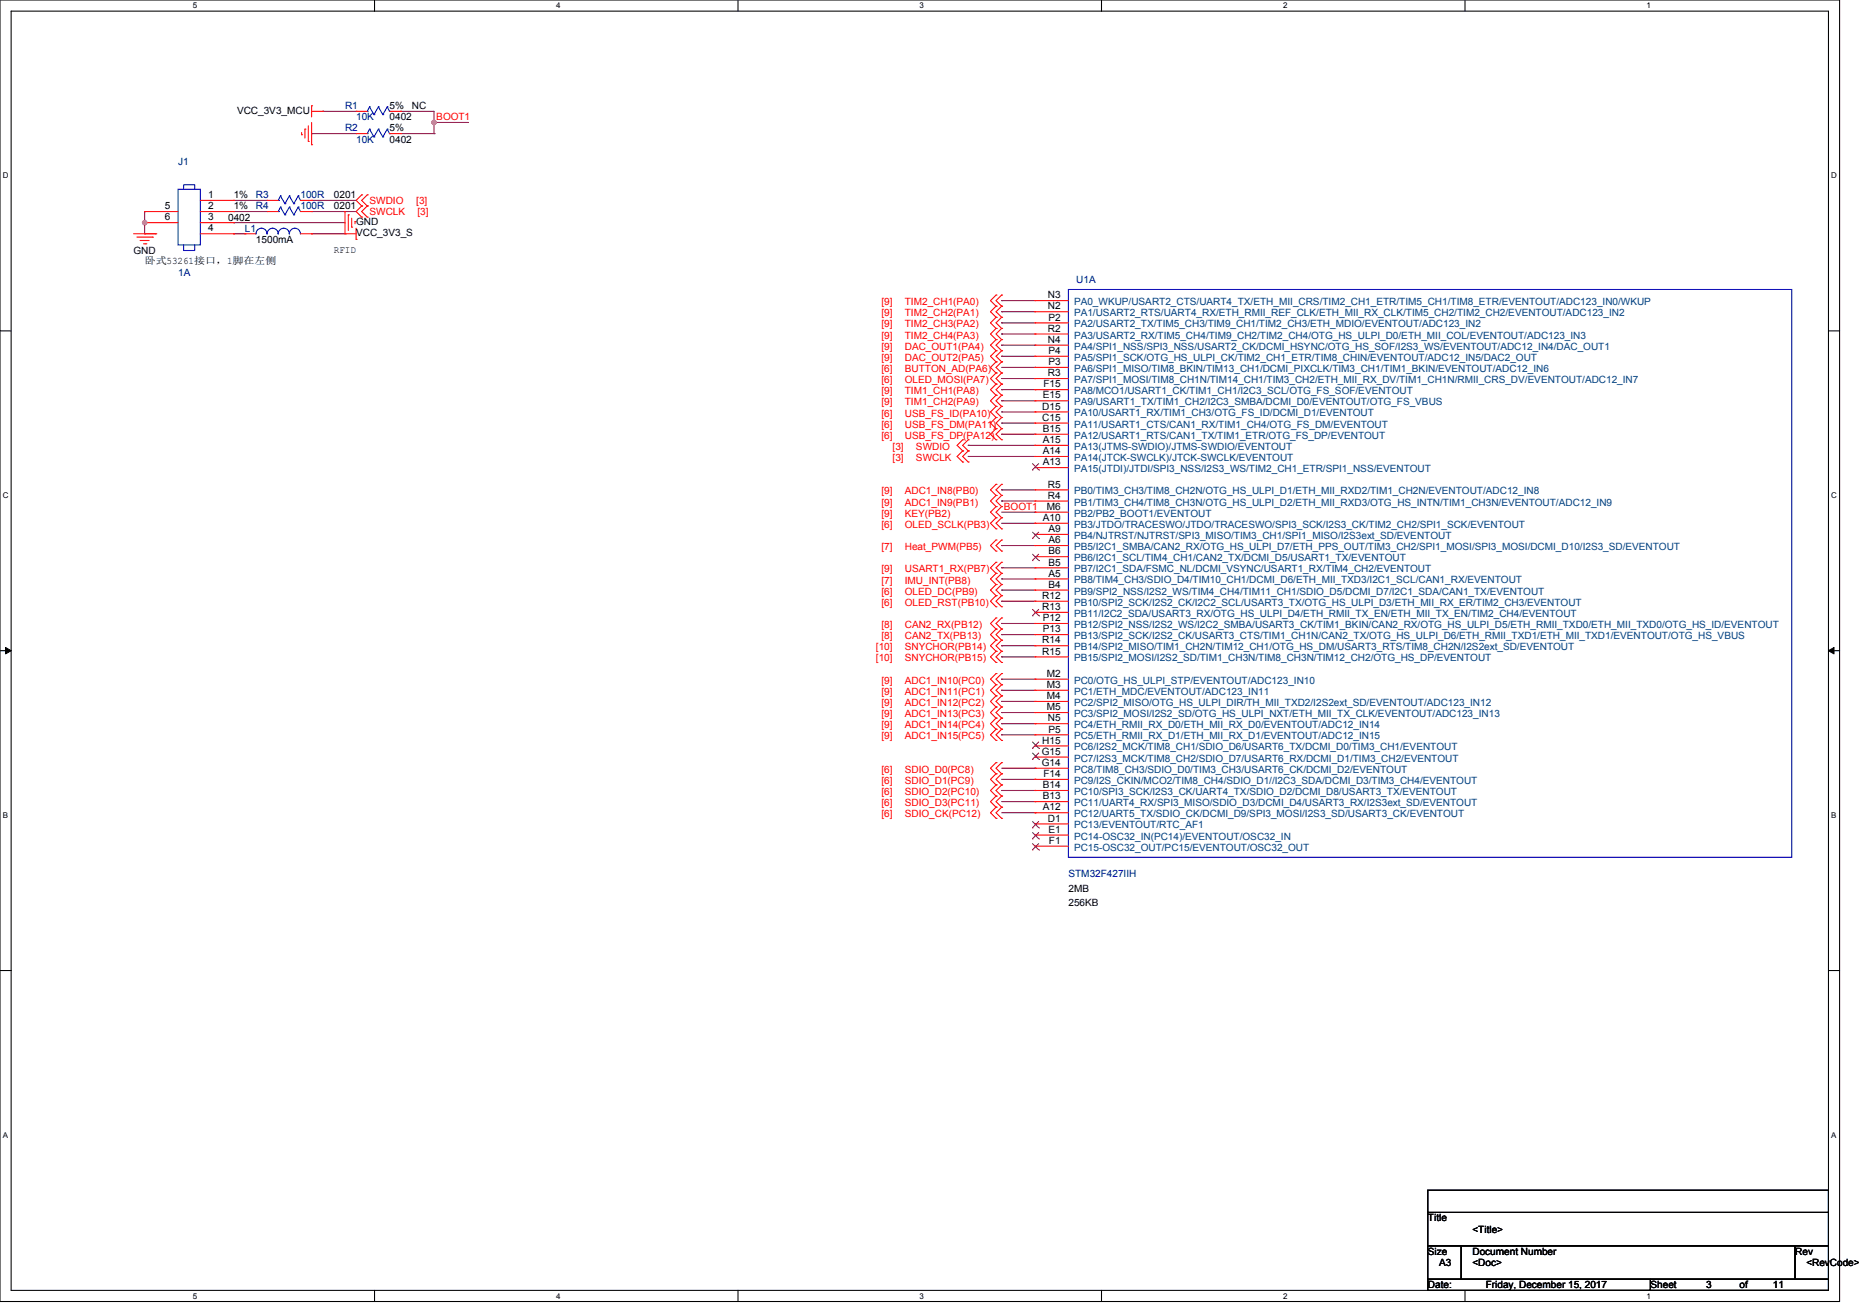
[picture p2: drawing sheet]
<svg xmlns="http://www.w3.org/2000/svg" width="297mm" height="210mm" viewBox="0 0 297 210" stroke-linecap="round" stroke-linejoin="round" font-family="sans-serif">
<defs><g id="words">
<g font-size="1.6" fill="#000080">
<text x="55.1" y="17.4">R1</text>
<text x="55.1" y="21">R2</text>
<text x="56.9" y="22.8">10K</text>
<text x="56.9" y="19.2">10K</text>
<text x="28.5" y="26.3">J1</text>
<text x="40.9" y="33.4">R4</text>
<text x="40.9" y="31.7">R3</text>
<text x="48" y="33.4">100R</text>
<text x="48" y="31.7">100R</text>
<text x="39.1" y="37">L1</text>
<text x="28.5" y="44.1">1A</text>
<text x="172" y="45.2">U1A</text>
<text x="170.7" y="140.1">STM32F427IIH</text>
</g>
<g font-size="1.6">
<text x="62.2" y="17.4">5%</text>
<text x="65.8" y="17.4">NC</text>
<text x="37.9" y="18.2">VCC_3V3_MCU</text>
<text x="62.2" y="22.8">0402</text>
<text x="62.2" y="21">5%</text>
<text x="62.2" y="19.2">0402</text>
<text x="26.3" y="33.4">5</text>
<text x="26.3" y="35.2">6</text>
<text x="33.3" y="31.6">1</text>
<text x="33.3" y="33.4">2</text>
<text x="33.3" y="35.2">3</text>
<text x="36.5" y="35.2">0402</text>
<text x="37.3" y="33.4">1%</text>
<text x="37.3" y="31.7">1%</text>
<text x="53.3" y="33.4">0201</text>
<text x="53.3" y="31.7">0201</text>
<text x="56.9" y="35.9">GND</text>
<text x="21.3" y="40.6">GND</text>
<text x="33.3" y="37">4</text>
<text x="40.9" y="38.8">1500mA</text>
<text x="53.3" y="40.4">RFID</text>
<text x="56.9" y="37.7">VCC_3V3_S</text>
<text x="23.1" y="42.2">卧式53261接口，1脚在左侧</text>
<text x="167.4" y="47.6">N3</text>
<text x="167.4" y="49.4">N2</text>
<text x="167.4" y="53">R2</text>
<text x="167.5" y="51.2">P2</text>
<text x="167.4" y="54.7">N4</text>
<text x="167.5" y="56.5">P4</text>
<text x="167.5" y="58.3">P3</text>
<text x="166.5" y="65.4">D15</text>
<text x="166.6" y="63.6">E15</text>
<text x="166.7" y="61.9">F15</text>
<text x="167.4" y="60.1">R3</text>
<text x="166.5" y="67.2">C15</text>
<text x="166.6" y="69">B15</text>
<text x="166.6" y="70.7">A15</text>
<text x="166.6" y="72.5">A14</text>
<text x="166.6" y="74.3">A13</text>
<text x="167.4" y="77.9">R5</text>
<text x="166.6" y="83.2">A10</text>
<text x="167.2" y="81.4">M6</text>
<text x="167.4" y="79.6">R4</text>
<text x="167.5" y="85">A9</text>
<text x="167.5" y="86.8">A6</text>
<text x="167.5" y="88.5">B6</text>
<text x="166.5" y="95.6">R12</text>
<text x="167.5" y="90.3">B5</text>
<text x="167.5" y="92.1">A5</text>
<text x="167.5" y="93.9">B4</text>
<text x="166.5" y="97.4">R13</text>
<text x="166.6" y="99.2">P12</text>
<text x="166.6" y="101">P13</text>
<text x="166.5" y="102.8">R14</text>
<text x="166.5" y="104.5">R15</text>
<text x="167.2" y="108.1">M2</text>
<text x="167.2" y="109.9">M3</text>
<text x="167.2" y="111.6">M4</text>
<text x="167.2" y="113.4">M5</text>
<text x="166.5" y="118.8">H15</text>
<text x="167.4" y="115.2">N5</text>
<text x="167.5" y="117">P5</text>
<text x="166.4" y="120.5">G15</text>
<text x="166.4" y="122.3">G14</text>
<text x="166.6" y="125.9">B14</text>
<text x="166.7" y="124.1">F14</text>
<text x="166.6" y="127.6">B13</text>
<text x="166.6" y="129.4">A12</text>
<text x="167.4" y="131.2">D1</text>
<text x="167.5" y="133">E1</text>
<text x="167.6" y="134.8">F1</text>
<text x="170.7" y="142.4">2MB</text>
<text x="170.7" y="144.7">256KB</text>
<text x="228.1" y="195.1">Title</text>
<text x="235.2" y="196.8">&lt;Title&gt;</text>
<text x="228.1" y="200.4">Size</text>
<text x="229.9" y="202.2">A3</text>
<text x="235.2" y="200.4">Document Number</text>
<text x="235.2" y="202.2">&lt;Doc&gt;</text>
<text x="286.8" y="200.4">Rev</text>
<text x="288.6" y="202.2">&lt;RevCode&gt;</text>
<text x="228.1" y="205.7">Date:</text>
<text x="237.4" y="205.7">Friday, December 15, 2017</text>
<text x="263.7" y="205.7">Sheet</text>
<text x="272.6" y="205.7">3</text>
<text x="277.9" y="205.7">of</text>
<text x="283.3" y="205.7">11</text>
</g>
<g font-size="1.6" fill="#f00">
<text x="69.7" y="19.2">BOOT1</text>
<text x="59" y="32.6">SWDIO</text>
<text x="59" y="34.3">SWCLK</text>
<text x="66.5" y="32.6">[3]</text>
<text x="66.7" y="34.3">[3]</text>
<text x="140.8" y="48.7">[9]</text>
<text x="140.8" y="50.5">[9]</text>
<text x="140.8" y="52.3">[9]</text>
<text x="144.6" y="48.7">TIM2_CH1(PA0)</text>
<text x="144.6" y="50.5">TIM2_CH2(PA1)</text>
<text x="144.6" y="52.3">TIM2_CH3(PA2)</text>
<text x="140.8" y="54.1">[9]</text>
<text x="140.8" y="55.8">[9]</text>
<text x="140.8" y="57.6">[9]</text>
<text x="140.8" y="59.4">[6]</text>
<text x="144.6" y="54.1">TIM2_CH4(PA3)</text>
<text x="144.6" y="55.8">DAC_OUT1(PA4)</text>
<text x="144.6" y="57.6">DAC_OUT2(PA5)</text>
<text x="144.6" y="59.4">BUTTON_AD(PA6)</text>
<text x="140.8" y="63">[9]</text>
<text x="140.8" y="64.7">[9]</text>
<text x="140.8" y="61.2">[6]</text>
<text x="144.6" y="63">TIM1_CH1(PA8)</text>
<text x="144.6" y="64.7">TIM1_CH2(PA9)</text>
<text x="144.6" y="61.2">OLED_MOSI(PA7)</text>
<text x="140.8" y="66.5">[6]</text>
<text x="140.8" y="68.3">[6]</text>
<text x="140.8" y="70.1">[6]</text>
<text x="142.6" y="71.9">[3]</text>
<text x="144.6" y="66.5">USB_FS_ID(PA10)</text>
<text x="144.6" y="68.3">USB_FS_DM(PA11)</text>
<text x="144.6" y="70.1">USB_FS_DP(PA12)</text>
<text x="146.3" y="71.9">SWDIO</text>
<text x="142.6" y="73.6">[3]</text>
<text x="146.3" y="73.6">SWCLK</text>
<text x="140.8" y="79">[9]</text>
<text x="140.8" y="80.7">[9]</text>
<text x="140.8" y="82.5">[9]</text>
<text x="144.6" y="79">ADC1_IN8(PB0)</text>
<text x="144.6" y="80.7">ADC1_IN9(PB1)</text>
<text x="144.6" y="82.5">KEY(PB2)</text>
<text x="160.4" y="81.4">BOOT1</text>
<text x="140.8" y="87.9">[7]</text>
<text x="140.8" y="84.3">[6]</text>
<text x="144.6" y="87.9">Heat_PWM(PB5)</text>
<text x="144.6" y="84.3">OLED_SCLK(PB3)</text>
<text x="140.8" y="91.4">[9]</text>
<text x="140.8" y="95">[6]</text>
<text x="140.8" y="93.2">[7]</text>
<text x="144.6" y="91.4">USART1_RX(PB7)</text>
<text x="144.6" y="95">OLED_DC(PB9)</text>
<text x="144.6" y="93.2">IMU_INT(PB8)</text>
<text x="140.8" y="100.3">[8]</text>
<text x="140.8" y="96.7">[6]</text>
<text x="144.6" y="100.3">CAN2_RX(PB12)</text>
<text x="144.6" y="96.7">OLED_RST(PB10)</text>
<text x="139.9" y="103.9">[10]</text>
<text x="139.9" y="105.6">[10]</text>
<text x="140.8" y="102.1">[8]</text>
<text x="144.6" y="102.1">CAN2_TX(PB13)</text>
<text x="144.6" y="103.9">SNYCHOR(PB14)</text>
<text x="144.6" y="105.6">SNYCHOR(PB15)</text>
<text x="140.8" y="109.2">[9]</text>
<text x="140.8" y="111">[9]</text>
<text x="140.8" y="112.7">[9]</text>
<text x="144.6" y="109.2">ADC1_IN10(PC0)</text>
<text x="144.6" y="111">ADC1_IN11(PC1)</text>
<text x="144.6" y="112.7">ADC1_IN12(PC2)</text>
<text x="140.8" y="114.5">[9]</text>
<text x="140.8" y="116.3">[9]</text>
<text x="140.8" y="118.1">[9]</text>
<text x="144.6" y="114.5">ADC1_IN13(PC3)</text>
<text x="144.6" y="116.3">ADC1_IN14(PC4)</text>
<text x="144.6" y="118.1">ADC1_IN15(PC5)</text>
<text x="140.8" y="123.4">[6]</text>
<text x="140.8" y="125.2">[6]</text>
<text x="144.6" y="123.4">SDIO_D0(PC8)</text>
<text x="144.6" y="125.2">SDIO_D1(PC9)</text>
<text x="140.8" y="127">[6]</text>
<text x="140.8" y="128.7">[6]</text>
<text x="140.8" y="130.5">[6]</text>
<text x="144.6" y="127">SDIO_D2(PC10)</text>
<text x="144.6" y="128.7">SDIO_D3(PC11)</text>
<text x="144.6" y="130.5">SDIO_CK(PC12)</text>
</g>
<g font-size="1.6" fill="#004080">
<text x="171.6" y="48.7">PA0_WKUP/USART2_CTS/UART4_TX/ETH_MII_CRS/TIM2_CH1_ETR/TIM5_CH1/TIM8_ETR/EVENTOUT/ADC123_IN0/WKUP</text>
<text x="171.6" y="50.5">PA1/USART2_RTS/UART4_RX/ETH_RMII_REF_CLK/ETH_MII_RX_CLK/TIM5_CH2/TIM2_CH2/EVENTOUT/ADC123_IN2</text>
<text x="171.6" y="52.3">PA2/USART2_TX/TIM5_CH3/TIM9_CH1/TIM2_CH3/ETH_MDIO/EVENTOUT/ADC123_IN2</text>
<text x="171.6" y="54.1">PA3/USART2_RX/TIM5_CH4/TIM9_CH2/TIM2_CH4/OTG_HS_ULPI_D0/ETH_MII_COL/EVENTOUT/ADC123_IN3</text>
<text x="171.6" y="55.8">PA4/SPI1_NSS/SPI3_NSS/USART2_CK/DCMI_HSYNC/OTG_HS_SOF/I2S3_WS/EVENTOUT/ADC12_IN4/DAC_OUT1</text>
<text x="171.6" y="57.6">PA5/SPI1_SCK/OTG_HS_ULPI_CK/TIM2_CH1_ETR/TIM8_CHIN/EVENTOUT/ADC12_IN5/DAC2_OUT</text>
<text x="171.6" y="59.4">PA6/SPI1_MISO/TIM8_BKIN/TIM13_CH1/DCMI_PIXCLK/TIM3_CH1/TIM1_BKIN/EVENTOUT/ADC12_IN6</text>
<text x="171.6" y="61.2">PA7/SPI1_MOSI/TIM8_CH1N/TIM14_CH1/TIM3_CH2/ETH_MII_RX_DV/TIM1_CH1N/RMII_CRS_DV/EVENTOUT/ADC12_IN7</text>
<text x="171.6" y="62.9">PA8/MCO1/USART1_CK/TIM1_CH1/I2C3_SCL/OTG_FS_SOF/EVENTOUT</text>
<text x="171.6" y="64.7">PA9/USART1_TX/TIM1_CH2/I2C3_SMBA/DCMI_D0/EVENTOUT/OTG_FS_VBUS</text>
<text x="171.6" y="66.5">PA10/USART1_RX/TIM1_CH3/OTG_FS_ID/DCMI_D1/EVENTOUT</text>
<text x="171.6" y="68.3">PA11/USART1_CTS/CAN1_RX/TIM1_CH4/OTG_FS_DM/EVENTOUT</text>
<text x="171.6" y="70.1">PA12/USART1_RTS/CAN1_TX/TIM1_ETR/OTG_FS_DP/EVENTOUT</text>
<text x="171.6" y="71.8">PA13(JTMS-SWDIO)/JTMS-SWDIO/EVENTOUT</text>
<text x="171.6" y="73.6">PA14(JTCK-SWCLK)/JTCK-SWCLK/EVENTOUT</text>
<text x="171.6" y="75.4">PA15(JTDI)/JTDI/SPI3_NSS/I2S3_WS/TIM2_CH1_ETR/SPI1_NSS/EVENTOUT</text>
<text x="171.6" y="79">PB0/TIM3_CH3/TIM8_CH2N/OTG_HS_ULPI_D1/ETH_MII_RXD2/TIM1_CH2N/EVENTOUT/ADC12_IN8</text>
<text x="171.6" y="80.7">PB1/TIM3_CH4/TIM8_CH3N/OTG_HS_ULPI_D2/ETH_MII_RXD3/OTG_HS_INTN/TIM1_CH3N/EVENTOUT/ADC12_IN9</text>
<text x="171.6" y="82.5">PB2/PB2_BOOT1/EVENTOUT</text>
<text x="171.6" y="84.3">PB3/JTDO/TRACESWO/JTDO/TRACESWO/SPI3_SCK/I2S3_CK/TIM2_CH2/SPI1_SCK/EVENTOUT</text>
<text x="171.6" y="86.1">PB4/NJTRST/NJTRST/SPI3_MISO/TIM3_CH1/SPI1_MISO/I2S3ext_SD/EVENTOUT</text>
<text x="171.6" y="87.8">PB5/I2C1_SMBA/CAN2_RX/OTG_HS_ULPI_D7/ETH_PPS_OUT/TIM3_CH2/SPI1_MOSI/SPI3_MOSI/DCMI_D10/I2S3_SD/EVENTOUT</text>
<text x="171.6" y="89.6">PB6/I2C1_SCL/TIM4_CH1/CAN2_TX/DCMI_D5/USART1_TX/EVENTOUT</text>
<text x="171.6" y="91.4">PB7/I2C1_SDA/FSMC_NL/DCMI_VSYNC/USART1_RX/TIM4_CH2/EVENTOUT</text>
<text x="171.6" y="93.2">PB8/TIM4_CH3/SDIO_D4/TIM10_CH1/DCMI_D6/ETH_MII_TXD3/I2C1_SCL/CAN1_RX/EVENTOUT</text>
<text x="171.6" y="95">PB9/SPI2_NSS/I2S2_WS/TIM4_CH4/TIM11_CH1/SDIO_D5/DCMI_D7/I2C1_SDA/CAN1_TX/EVENTOUT</text>
<text x="171.6" y="96.7">PB10/SPI2_SCK/I2S2_CK/I2C2_SCL/USART3_TX/OTG_HS_ULPI_D3/ETH_MII_RX_ER/TIM2_CH3/EVENTOUT</text>
<text x="171.6" y="98.5">PB11/I2C2_SDA/USART3_RX/OTG_HS_ULPI_D4/ETH_RMII_TX_EN/ETH_MII_TX_EN/TIM2_CH4/EVENTOUT</text>
<text x="171.6" y="100.3">PB12/SPI2_NSS/I2S2_WS/I2C2_SMBA/USART3_CK/TIM1_BKIN/CAN2_RX/OTG_HS_ULPI_D5/ETH_RMII_TXD0/ETH_MII_TXD0/OTG_HS_ID/EVENTOUT</text>
<text x="171.6" y="102.1">PB13/SPI2_SCK/I2S2_CK/USART3_CTS/TIM1_CH1N/CAN2_TX/OTG_HS_ULPI_D6/ETH_RMII_TXD1/ETH_MII_TXD1/EVENTOUT/OTG_HS_VBUS</text>
<text x="171.6" y="103.8">PB14/SPI2_MISO/TIM1_CH2N/TIM12_CH1/OTG_HS_DM/USART3_RTS/TIM8_CH2N/I2S2ext_SD/EVENTOUT</text>
<text x="171.6" y="105.6">PB15/SPI2_MOSI/I2S2_SD/TIM1_CH3N/TIM8_CH3N/TIM12_CH2/OTG_HS_DP/EVENTOUT</text>
<text x="171.6" y="109.2">PC0/OTG_HS_ULPI_STP/EVENTOUT/ADC123_IN10</text>
<text x="171.6" y="111">PC1/ETH_MDC/EVENTOUT/ADC123_IN11</text>
<text x="171.6" y="112.7">PC2/SPI2_MISO/OTG_HS_ULPI_DIR/TH_MII_TXD2/I2S2ext_SD/EVENTOUT/ADC123_IN12</text>
<text x="171.6" y="114.5">PC3/SPI2_MOSI/I2S2_SD/OTG_HS_ULPI_NXT/ETH_MII_TX_CLK/EVENTOUT/ADC123_IN13</text>
<text x="171.6" y="116.3">PC4/ETH_RMII_RX_D0/ETH_MII_RX_D0/EVENTOUT/ADC12_IN14</text>
<text x="171.6" y="118.1">PC5/ETH_RMII_RX_D1/ETH_MII_RX_D1/EVENTOUT/ADC12_IN15</text>
<text x="171.6" y="119.8">PC6/I2S2_MCK/TIM8_CH1/SDIO_D6/USART6_TX/DCMI_D0/TIM3_CH1/EVENTOUT</text>
<text x="171.6" y="121.6">PC7/I2S3_MCK/TIM8_CH2/SDIO_D7/USART6_RX/DCMI_D1/TIM3_CH2/EVENTOUT</text>
<text x="171.6" y="123.4">PC8/TIM8_CH3/SDIO_D0/TIM3_CH3/USART6_CK/DCMI_D2/EVENTOUT</text>
<text x="171.6" y="125.2">PC9/I2S_CKIN/MCO2/TIM8_CH4/SDIO_D1//I2C3_SDA/DCMI_D3/TIM3_CH4/EVENTOUT</text>
<text x="171.6" y="127">PC10/SPI3_SCK/I2S3_CK/UART4_TX/SDIO_D2/DCMI_D8/USART3_TX/EVENTOUT</text>
<text x="171.6" y="128.7">PC11/UART4_RX/SPI3_MISO/SDIO_D3/DCMI_D4/USART3_RX/I2S3ext_SD/EVENTOUT</text>
<text x="171.6" y="130.5">PC12/UART5_TX/SDIO_CK/DCMI_D9/SPI3_MOSI/I2S3_SD/USART3_CK/EVENTOUT</text>
<text x="171.6" y="132.3">PC13/EVENTOUT/RTC_AF1</text>
<text x="171.6" y="134.1">PC14-OSC32_IN(PC14)/EVENTOUT/OSC32_IN</text>
<text x="171.6" y="135.8">PC15-OSC32_OUT/PC15/EVENTOUT/OSC32_OUT</text>
</g>
<g font-size="1.3">
<text x="30.8" y="1.3">5</text>
<text x="88.9" y="1.3">4</text>
<text x="146.9" y="1.3">3</text>
<text x="205" y="1.3">2</text>
<text x="263.1" y="1.3">1</text>
<text x=".4" y="28.5">D</text>
<text x="292.5" y="28.5">D</text>
<text x=".4" y="79.5">C</text>
<text x="292.5" y="79.5">C</text>
<text x=".4" y="130.6">B</text>
<text x="292.5" y="130.6">B</text>
<text x=".4" y="181.7">A</text>
<text x="292.5" y="181.7">A</text>
<text x="30.8" y="207.4">5</text>
<text x="88.9" y="207.4">4</text>
<text x="146.9" y="207.4">3</text>
<text x="205" y="207.4">2</text>
<text x="263.1" y="207.4">1</text>
</g>
</g></defs>
<path d="M0 0h293.9v207.8h-293.9zM1.8 1.8h290.3v204.3h-290.3z" fill="none" stroke="#000" stroke-width=".17"/>
<g fill="#fff">
<path d="M30.8 .2h.7v1.4h-.7z"/>
<path d="M30.8 206.2h.7v1.5h-.7z"/>
</g>
<path d="M59.8 0v1.8M59.8 206.1v1.7" fill="none" stroke="#000" stroke-width=".17"/>
<g fill="#fff">
<path d="M88.9 .2h.7v1.4h-.7z"/>
<path d="M88.9 206.2h.7v1.5h-.7z"/>
</g>
<path d="M117.9 0v1.8M117.9 206.1v1.7" fill="none" stroke="#000" stroke-width=".17"/>
<g fill="#fff">
<path d="M146.9 .2h.7v1.4h-.7z"/>
<path d="M146.9 206.2h.7v1.5h-.7z"/>
</g>
<path d="M176 0v1.8M176 206.1v1.7" fill="none" stroke="#000" stroke-width=".17"/>
<g fill="#fff">
<path d="M205 .2h.7v1.4h-.7z"/>
<path d="M205 206.2h.7v1.5h-.7z"/>
</g>
<path d="M234.1 0v1.8M234.1 206.1v1.7" fill="none" stroke="#000" stroke-width=".17"/>
<g fill="#fff">
<path d="M263.1 .2h.7v1.4h-.7z"/>
<path d="M263.1 206.2h.7v1.5h-.7z"/>
<path d="M.4 27.3h1v1.4h-1z"/>
<path d="M292.6 27.3h.9v1.4h-.9z"/>
<path d="M.4 78.4h1v1.4h-1z"/>
<path d="M292.6 78.4h.9v1.4h-.9z"/>
</g>
<path d="M0 52.8h1.8M292.1 52.8h1.8" fill="none" stroke="#000" stroke-width=".17"/>
<g fill="#fff">
<path d="M.4 129.4h.9v1.5h-.9z"/>
<path d="M292.6 129.4h.8v1.5h-.8z"/>
</g>
<path d="M0 103.9h1.8M292.1 103.9h1.8" fill="none" stroke="#000" stroke-width=".17"/>
<path d="M.9 103.4l.9 .5-.9 .5zM292.1 103.9l.9-.5v1z" fill="#000" stroke="#000" stroke-width=".16"/>
<g fill="#fff">
<path d="M.4 180.5h.9v1.4h-.9z"/>
<path d="M292.6 180.5h.8v1.4h-.8z"/>
</g>
<path d="M0 155h1.8M292.1 155h1.8M228.1 190.1h64v3.5h-64zM228.1 193.6h64v5.4h-64zM228.1 199h5.3v5.3h-5.3zM233.4 199h53.4v5.3h-53.4zM286.8 199h5.3v5.3h-5.3zM228.1 204.3h35.6v1.8h-35.6zM263.7 204.3h28.4v1.8h-28.4z" fill="none" stroke="#000" stroke-width=".17"/>
<g fill="none" stroke="#800040" stroke-width=".17">
<path d="M51.6 17.8h.1M51.6 17.8h5.3M64 17.8h.1M64 17.8h5.3v3.5M69.3 19.6h.1M69.3 19.6h5.4M74.7 19.6h.1M23.1 37.3h.1M23.1 33.8h.1M23.1 35.6h.1M23.1 37.3h1.8M23.1 33.8v3.5"/>
<path d="M37.3 37.3h.1M37.3 33.8h.1M37.3 35.6h.1M37.3 32h.1M37.3 37.3h1.8M37.3 32h5.4M37.3 33.8h5.4M37.3 35.6h17.8M49.8 37.3h.1M49.8 32h.1M49.8 33.8h.1M49.8 21.3h.1"/>
<path d="M49.8 37.3h5.3M49.8 32h7.1M49.8 33.8h7.1M49.8 21.3h7.1M64 21.3h5.3M69.3 21.3h.1M160 48h.1M160 49.8h.1M160 51.6h.1M160 53.3h.1M160 55.1h.1M160 56.9h.1"/>
<path d="M160 48h5.4M160 49.8h5.4M160 51.6h5.4M160 53.3h5.4M160 55.1h5.4M160 56.9h5.4M160 58.7h5.4M165.4 58.7h.1M154.7 72.9h.1M154.7 71.1h.1M154.7 72.9h10.7M154.7 71.1h10.7"/>
<path d="M160 62.2h.1M160 64h.1M160 65.8h.1M160 67.6h.1M160 69.3h.1M160 78.2h.1M160 62.2h5.4M160 64h5.4M160 65.8h5.4M160 67.6h5.4M160 69.3h5.4M160 78.2h5.4"/>
<path d="M160 60.5h5.4M165.4 60.5h.1M160 80h.1M160 87.1h.1M160 90.7h.1M160 99.6h.1M160 96h.1M160 94.2h.1M160 92.5h.1M160 80h5.4M160 87.1h5.4M160 90.7h5.4"/>
<path d="M160 99.6h5.4M160 83.6h5.4M160 96h5.4M160 94.2h5.4M160 92.5h5.4M160 81.8h5.4M165.4 83.6h.1M165.4 81.8h.1M160 101.3h.1M160 108.5h.1M160 110.2h.1M160 112h.1"/>
<path d="M160 113.8h.1M160 115.6h.1M160 117.3h.1M160 103.1h.1M160 104.9h.1M160 101.3h5.4M160 108.5h5.4M160 110.2h5.4M160 112h5.4M160 113.8h5.4M160 115.6h5.4M160 117.3h5.4"/>
<path d="M160 103.1h5.4M160 104.9h5.4M160 122.7h5.4M160 124.5h5.4M160 126.2h5.4M160 128h5.4M160 129.8h5.4M165.4 122.7h.1M165.4 124.5h.1M165.4 126.2h.1M165.4 128h.1M165.4 129.8h.1"/>
</g>
<g fill="#f0f" stroke="#f0f" stroke-width=".17">
<circle cx="23.1" cy="35.6" r=".35"/>
<circle cx="69.3" cy="19.6" r=".35"/>
</g>
<g fill="none" stroke="#f00" stroke-width=".17">
<path d="M49.8 16.9h.1M49.8 16.9v1.8M49.8 19.6v3.5M49.8 17.8h1.8M51.6 17.8h.1M56.9 17.8h.1M56.9 17.8h1.8M62.2 17.8h1.8M64 17.8h.1M21.3 37.3h3.6M21.9 37.9h2.5M22.4 38.4h.1"/>
<path d="M22.4 38.4h1.4M22.9 38.9h.4M23.1 33.8h.1M23.1 35.6h.1M23.1 33.8h5.3M23.1 35.6h5.3M23.3 38.9h.1M24.4 37.9h.1M24.9 37.3h.1M32 37.3h5.3M32 33.8h5.3M32 32h5.3"/>
<path d="M32 35.6h5.3M37.3 32h.1M37.3 33.8h.1M37.3 35.6h.1M37.3 37.3h.1M39.1 37.3h.1M39.1 37.3h1.8M42.7 33.8h.1M42.7 32h.1M42.7 33.8h1.7M42.7 32h1.7M48 37.3h1.8"/>
<path d="M48 33.8h1.8M48 32h1.8M48.2 21.5h.1M48.2 21.2v.3M48.7 20.6h.1M48.7 20.6v1.4M49.3 22.6h.1M49.3 20.1v2.5M49.8 23.1h.1M49.8 33.8h.1M49.8 32h.1M49.8 37.3h.1"/>
<path d="M55.1 37.3h.1M55.1 33.8h.1M55.1 37.3h1.8M55.1 33.8v3.5M55.6 34.3h.1M55.6 34.3v2.5M56.2 36.3h.1M56.2 34.9v1.4M56.7 35.4h.1M56.7 35.4v.3M56.9 38.2h.1M56.9 21.3h.1"/>
<path d="M56.9 36.4v1.8M56.9 21.3h1.8M57.8 31.1h.1M57.8 32.9h.1M57.8 34.7h.1M57.8 31.1l-.9 .9 .9 .9M57.8 32.9l-.9 .9 .9 .9M58.7 32.9h.1M58.7 31.1h.1M58.7 34.7h.1M58.7 31.1l-.9 .9 .9 .9M58.7 32.9l-.9 .9 .9 .9"/>
<path d="M62.2 21.3h1.8M64 21.3h.1M159.1 47.1h.1M159.1 48.9h.1M159.1 50.7h.1M159.1 52.5h.1M159.1 54.2h.1M159.1 56h.1M159.1 57.8h.1M159.1 59.6h.1M159.1 47.1l-.9 .9 .9 .9M159.1 48.9l-.9 .9 .9 .9"/>
<path d="M159.1 50.7l-.9 .9 .9 .9M159.1 52.5l-.9 .8 .9 .9M159.1 54.2l-.9 .9 .9 .9M159.1 56l-.9 .9 .9 .9M159.1 59.6l-.9 .9 .9 .8M159.1 57.8l-.9 .9 .9 .9M160 47.1h.1M160 48.9h.1M160 50.7h.1M160 52.5h.1M160 54.2h.1M160 56h.1"/>
<path d="M160 57.8h.1M160 59.6h.1M160 47.1l-.9 .9 .9 .9M160 48.9l-.9 .9 .9 .9M160 50.7l-.9 .9 .9 .9M160 52.5l-.9 .8 .9 .9M160 54.2l-.9 .9 .9 .9M160 56l-.9 .9 .9 .9M160 59.6l-.9 .9 .9 .8M160 57.8l-.9 .9 .9 .9M165.4 48h.1M165.4 49.8h.1"/>
<path d="M165.4 51.6h.1M165.4 53.3h.1M165.4 55.1h.1M165.4 56.9h.1M165.4 58.7h.1M165.4 48h5.3M165.4 49.8h5.3M165.4 51.6h5.3M165.4 53.3h5.3M165.4 55.1h5.3M165.4 56.9h5.3M165.4 58.7h5.3"/>
<path d="M153.8 70.2h.1M153.8 72h.1M153.8 73.8h.1M153.8 70.2l-.9 .9 .9 .9M153.8 72l-.9 .9 .9 .9M154.7 70.2h.1M154.7 72h.1M154.7 73.8h.1M154.7 70.2l-.9 .9 .9 .9M154.7 72l-.9 .9 .9 .9M159.1 61.3h.1M159.1 63.1h.1"/>
<path d="M159.1 64.9h.1M159.1 66.7h.1M159.1 68.5h.1M159.1 70.2h.1M159.1 77.3h.1M159.1 79.1h.1M159.1 64.9l-.9 .9 .9 .9M159.1 66.7l-.9 .9 .9 .9M159.1 77.3l-.9 .9 .9 .9M159.1 61.3l-.9 .9 .9 .9M159.1 63.1l-.9 .9 .9 .9M159.1 68.5l-.9 .8 .9 .9"/>
<path d="M159.1 79.1l-.9 .9 .9 .9M160 61.3h.1M160 63.1h.1M160 64.9h.1M160 66.7h.1M160 68.5h.1M160 70.2h.1M160 77.3h.1M160 79.1h.1M160 64.9l-.9 .9 .9 .9M160 66.7l-.9 .9 .9 .9M160 61.3l-.9 .9 .9 .9"/>
<path d="M160 63.1l-.9 .9 .9 .9M160 68.5l-.9 .8 .9 .9M160 77.3l-.9 .9 .9 .9M160 79.1l-.9 .9 .9 .9M165.4 60.5h.1M165.4 62.2h.1M165.4 64h.1M165.4 65.8h.1M165.4 67.6h.1M165.4 69.3h.1M165.4 71.1h.1M165.4 72.9h.1"/>
<path d="M165.4 74.7h.1M165.4 78.2h.1M165.4 60.5h5.3M165.4 62.2h5.3M165.4 64h5.3M165.4 65.8h5.3M165.4 67.6h5.3M165.4 69.3h5.3M165.4 71.1h5.3M165.4 72.9h5.3M165.4 74.7h5.3M165.4 78.2h5.3"/>
<path d="M159.1 80.9h.1M159.1 86.2h.1M159.1 88h.1M159.1 89.8h.1M159.1 91.6h.1M159.1 98.7h.1M159.1 82.7h.1M159.1 84.5h.1M159.1 95.1h.1M159.1 96.9h.1M159.1 93.3h.1M159.1 86.2l-.9 .9 .9 .9"/>
<path d="M159.1 89.8l-.9 .9 .9 .9M159.1 98.7l-.9 .9 .9 .9M159.1 82.7l-.9 .9 .9 .9M159.1 95.1l-.9 .9 .9 .9M159.1 93.3l-.9 .9 .9 .9M159.1 91.6l-.9 .9 .9 .8M159.1 80.9l-.9 .9 .9 .9M160 80.9h.1M160 86.2h.1M160 88h.1M160 89.8h.1M160 91.6h.1"/>
<path d="M160 98.7h.1M160 82.7h.1M160 84.5h.1M160 95.1h.1M160 96.9h.1M160 93.3h.1M160 86.2l-.9 .9 .9 .9M160 89.8l-.9 .9 .9 .9M160 98.7l-.9 .9 .9 .9M160 82.7l-.9 .9 .9 .9M160 95.1l-.9 .9 .9 .9M160 93.3l-.9 .9 .9 .9"/>
<path d="M160 91.6l-.9 .9 .9 .8M160 80.9l-.9 .9 .9 .9M165.4 80h.1M165.4 81.8h.1M165.4 83.6h.1M165.4 85.3h.1M165.4 87.1h.1M165.4 88.9h.1M165.4 90.7h.1M165.4 92.5h.1M165.4 94.2h.1M165.4 96h.1"/>
<path d="M165.4 97.8h.1M165.4 99.6h.1M165.4 80h5.3M165.4 81.8h5.3M165.4 83.6h5.3M165.4 85.3h5.3M165.4 87.1h5.3M165.4 88.9h5.3M165.4 90.7h5.3M165.4 92.5h5.3M165.4 94.2h5.3M165.4 96h5.3"/>
<path d="M165.4 97.8h5.3M165.4 99.6h5.3M159.1 100.5h.1M159.1 102.2h.1M159.1 107.6h.1M159.1 109.3h.1M159.1 111.1h.1M159.1 112.9h.1M159.1 114.7h.1M159.1 116.5h.1M159.1 118.2h.1M159.1 104h.1"/>
<path d="M159.1 105.8h.1M159.1 100.5l-.9 .8 .9 .9M159.1 107.6l-.9 .9 .9 .8M159.1 109.3l-.9 .9 .9 .9M159.1 111.1l-.9 .9 .9 .9M159.1 112.9l-.9 .9 .9 .9M159.1 114.7l-.9 .9 .9 .9M159.1 116.5l-.9 .8 .9 .9M159.1 102.2l-.9 .9 .9 .9M159.1 104l-.9 .9 .9 .9M160 100.5h.1M160 102.2h.1"/>
<path d="M160 107.6h.1M160 109.3h.1M160 111.1h.1M160 112.9h.1M160 114.7h.1M160 116.5h.1M160 118.2h.1M160 104h.1M160 105.8h.1M160 100.5l-.9 .8 .9 .9M160 107.6l-.9 .9 .9 .8M160 109.3l-.9 .9 .9 .9"/>
<path d="M160 111.1l-.9 .9 .9 .9M160 112.9l-.9 .9 .9 .9M160 114.7l-.9 .9 .9 .9M160 116.5l-.9 .8 .9 .9M160 102.2l-.9 .9 .9 .9M160 104l-.9 .9 .9 .9M165.4 101.3h.1M165.4 103.1h.1M165.4 104.9h.1M165.4 108.5h.1M165.4 110.2h.1M165.4 112h.1"/>
<path d="M165.4 113.8h.1M165.4 115.6h.1M165.4 117.3h.1M165.4 119.1h.1M165.4 101.3h5.3M165.4 103.1h5.3M165.4 104.9h5.3M165.4 108.5h5.3M165.4 110.2h5.3M165.4 112h5.3M165.4 113.8h5.3M165.4 115.6h5.3"/>
<path d="M165.4 117.3h5.3M165.4 119.1h5.3M159.1 121.8h.1M159.1 123.6h.1M159.1 125.3h.1M159.1 127.1h.1M159.1 128.9h.1M159.1 130.7h.1M159.1 121.8l-.9 .9 .9 .9M159.1 123.6l-.9 .9 .9 .8M159.1 125.3l-.9 .9 .9 .9M159.1 127.1l-.9 .9 .9 .9"/>
<path d="M159.1 128.9l-.9 .9 .9 .9M160 121.8h.1M160 123.6h.1M160 125.3h.1M160 127.1h.1M160 128.9h.1M160 130.7h.1M160 121.8l-.9 .9 .9 .9M160 123.6l-.9 .9 .9 .8M160 125.3l-.9 .9 .9 .9M160 127.1l-.9 .9 .9 .9M160 128.9l-.9 .9 .9 .9"/>
<path d="M165.4 120.9h.1M165.4 122.7h.1M165.4 124.5h.1M165.4 126.2h.1M165.4 128h.1M165.4 129.8h.1M165.4 131.6h.1M165.4 133.3h.1M165.4 135.1h.1M165.4 120.9h5.3M165.4 122.7h5.3M165.4 124.5h5.3"/>
<path d="M165.4 126.2h5.3M165.4 128h5.3M165.4 129.8h5.3M165.4 131.6h5.3M165.4 133.3h5.3M165.4 135.1h5.3"/>
</g>
<g fill="none" stroke="#00f" stroke-width=".17">
<path d="M58.7 17.8h.1M59 17.1h.1M59 17.1l.7 1.2M59 17.1l-.3 .7M59.7 18.3h.1M60.5 17.1h.1M60.5 17.1l.7 1.2M60.5 17.1l-.8 1.2M61.2 18.3h.1M61.9 17.1h.1M61.9 17.1l.3 .7M61.9 17.1l-.7 1.2"/>
<path d="M62.2 17.8h.1M28.4 30.2h3.6v8.9h-3.6zM29.3 30.2v-.7h1.8v.7M29.3 39.1v.9h1.8v-.9M40.9 37.3a.88 .88 0 0 1 .9-.9 .88 .88 0 0 1 .9 .9 .88 .88 0 0 1 .9-.9 .88 .88 0 0 1 .8 .9 .88 .88 0 0 1 .9-.9 .88 .88 0 0 1 .9 .9 .88 .88 0 0 1 .9-.9 .88 .88 0 0 1 .9 .9M44.4 33.8h.1M44.4 32h.1M44.8 33.1h.1M44.8 31.3h.1M44.8 33.1l-.4 .7M44.8 33.1l.7 1.2M44.8 31.3l-.4 .7"/>
<path d="M44.8 31.3l.7 1.2M45.5 34.3h.1M45.5 32.5h.1M46.2 33.1h.1M46.2 31.3h.1M46.2 33.1l-.7 1.2M46.2 33.1l.7 1.2M46.2 31.3l-.7 1.2M46.2 31.3l.7 1.2M46.9 34.3h.1M46.9 32.5h.1M47.6 33.1h.1"/>
<path d="M47.6 31.3h.1M47.6 33.1l-.7 1.2M47.6 33.1l.4 .7M47.6 31.3l-.7 1.2M47.6 31.3l.4 .7M48 33.8h.1M48 32h.1M58.7 21.3h.1M59 20.6h.1M59 20.6l.7 1.3M59 20.6l-.3 .7M59.7 21.9h.1"/>
<path d="M60.5 20.6h.1M60.5 20.6l.7 1.3M60.5 20.6l-.8 1.3M61.2 21.9h.1M61.9 20.6h.1M61.9 20.6l.3 .7M61.9 20.6l-.7 1.3M62.2 21.3h.1M170.7 46.2h115.6v90.7h-115.6z"/>
</g>
<g fill="none" stroke="#804000" stroke-width=".16">
<path d="M164.9 75.1h.1M164.9 74l1.1 1.1M166 75.1h.1M166 74l-1.1 1.1M164.9 86h.1M164.9 89.5h.1M164.9 98.3h.1M164.9 84.9l1.1 1.1M164.9 88.5l1.1 1M164.9 97.3l1.1 1M166 86h.1M166 89.5h.1"/>
<path d="M166 98.3h.1M166 84.9l-1.1 1.1M166 88.5l-1.1 1M166 97.3l-1.1 1M164.9 119.5h.1M164.9 118.5l1.1 1M166 119.5h.1M166 118.5l-1.1 1M164.9 121.3h.1M164.9 132.2h.1M164.9 134h.1M164.9 135.7h.1"/>
<path d="M164.9 120.2l1.1 1.1M164.9 131.2l1.1 1M164.9 132.9l1.1 1.1M164.9 134.7l1.1 1M166 121.3h.1M166 132.2h.1M166 134h.1M166 135.7h.1M166 120.2l-1.1 1.1M166 131.2l-1.1 1M166 132.9l-1.1 1.1M166 134.7l-1.1 1"/>
</g>
<use href="#words"/>
</svg>
